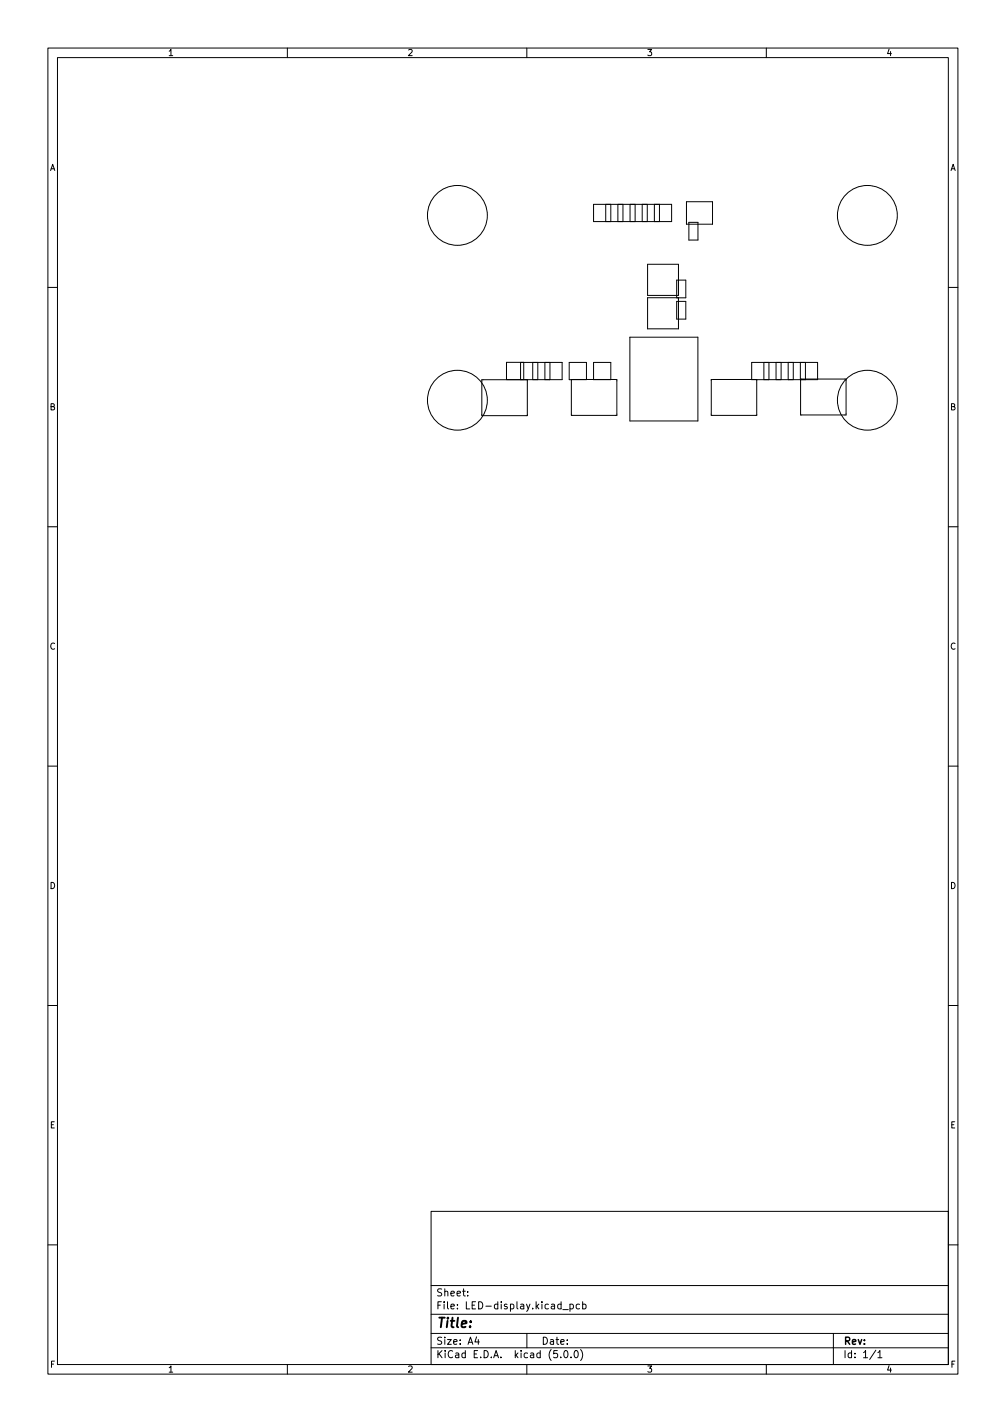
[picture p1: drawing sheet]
<svg xmlns="http://www.w3.org/2000/svg" width="210mm" height="297mm" viewBox="0 0 210 297" stroke-linecap="round" stroke-linejoin="round" font-family="sans-serif">
<defs><g id="words">
<text font-size="2.8" x="91" y="277.3">Title:</text>
<g font-size="2.1">
<text x="91" y="273.5">File: LED-display.kicad_pcb</text>
<text x="91" y="270.8">Sheet:</text>
<text x="91" y="280.9">Size: A4</text>
<text x="113" y="280.9">Date:</text>
<text x="176" y="280.9">Rev:</text>
<text x="91" y="283.7">KiCad E.D.A. kicad (5.0.0)</text>
<text x="176" y="283.7">Id: 1/1</text>
</g>
<g font-size="1.8">
<text x="35" y="11.7">1</text>
<text x="85" y="11.7">2</text>
<text x="135" y="11.7">3</text>
<text x="185" y="11.7">4</text>
<text x="10.3" y="35.7">A</text>
<text x="198.4" y="35.7">A</text>
<text x="10.3" y="85.7">B</text>
<text x="198.4" y="85.7">B</text>
<text x="10.3" y="135.7">C</text>
<text x="198.4" y="135.7">C</text>
<text x="10.3" y="185.7">D</text>
<text x="198.4" y="185.7">D</text>
<text x="10.4" y="235.7">E</text>
<text x="198.4" y="235.7">E</text>
<text x="10.4" y="285.7">F</text>
<text x="35" y="286.7">1</text>
<text x="85" y="286.7">2</text>
<text x="135" y="286.7">3</text>
<text x="185" y="286.7">4</text>
<text x="198.5" y="285.7">F</text>
</g>
</g></defs>
<g fill="none" stroke="#000" stroke-width=".21">
<path d="M10 10h190v277h-190zM12 12h186v273h-186zM60 10v2M110 10v2M160 10v2M123.9 42.7h16.3v3.6h-16.3zM126.5 42.7v3.6M127.5 42.7v3.6M129 42.7v3.6M130.1 42.7v3.6M131.5 42.7v3.6M132.6 42.7v3.6"/>
<path d="M134.1 42.7v3.6M135.2 42.7v3.6M135.2 55.2h6.5v6.5h-6.5zM136.6 42.7v3.6M137.7 42.7v3.6M141.3 58.5h1.9v3.7h-1.9zM143.3 42.1h5.5v4.7h-5.5zM143.8 46.4h1.9v3.7h-1.9zM10 60h2M100.6 79.3h9.5v7.5h-9.5zM105.8 75.7h11.6v3.6h-11.6zM108.7 75.7v3.6"/>
<path d="M109.4 75.7v3.6M111.2 75.7v3.6M112.3 75.7v3.6M113.8 75.7v3.6M114.8 75.7v3.6M119.3 79.3v7.5h9.5v-7.5h-10v-3.6h3.7v3.6M123.9 79.3v-3.6h3.6v3.6M131.5 70.4h14.2v17.5h-14.2zM135.2 62.2h6.5v6.5h-6.5zM141.3 63h1.9v3.7h-1.9zM158 79.3v7.5h-9.5v-7.5h22.2v-3.6h-13.8v3.6M159.5 75.7v3.6"/>
<path d="M160.6 75.7v3.6M162 75.7v3.6M163.1 75.7v3.6M164.6 75.7v3.6M165.6 75.7v3.6M167.1 75.7v3.6M167.2 79.2h9.5v7.5h-9.5zM168.2 75.7v3.6M198 60h2M10 110h2M198 110h2M10 160h2"/>
<path d="M198 160h2M10 210h2M198 210h2M90 253h108v32h-108zM10 260h2M90 278.5h108M90 274.5h108M90 268.5h108M97.7 270.6v.1M97.7 269.8v.1M99.5 279.2l-.3 1.1h.9M99.9 279.8v1"/>
<path d="M110 278.5v3M117.5 273.6h1.2M119 272.5l.4-.1 .3 .3-.1 .6h-.6M119 272.4v1.5M121 272.5l-.4-.1-.3 .3 .1 .6h.6M121.7 272.5l.4-.1 .3 .3-.2 .6h-.5M121.7 271.9v1.5M174 278.5v6.5M198 260h2M60 285v2M90 281.5h108M110 285v2"/>
<path d="M117.1 283.5v.1M117.9 282.2l.2-.1a.8 .8 0 0 1 .5 .8 .8 .8 0 0 1-.5 .7 1 1 0 0 1-.2-1.4zM119.2 283.5v.1M120 282.3l.2-.2a.8 .8 0 0 1 .5 .8 .8 .8 0 0 1-.5 .7l-.2-.1-.1-.5zM121.2 281.9a1.72 1.72 0 0 1 0 2.3M160 285v2M182.9 282l-1.3 2M183.3 282.5l.4-.4v1.5M183.3 283.6h.9"/>
<circle cx="95.5" cy="45" r="6.2"/>
<circle cx="181.1" cy="45" r="6.2"/>
<circle cx="95.5" cy="83.6" r="6.2"/>
<circle cx="181.1" cy="83.6" r="6.2"/>
</g>
<use href="#words"/>
</svg>
